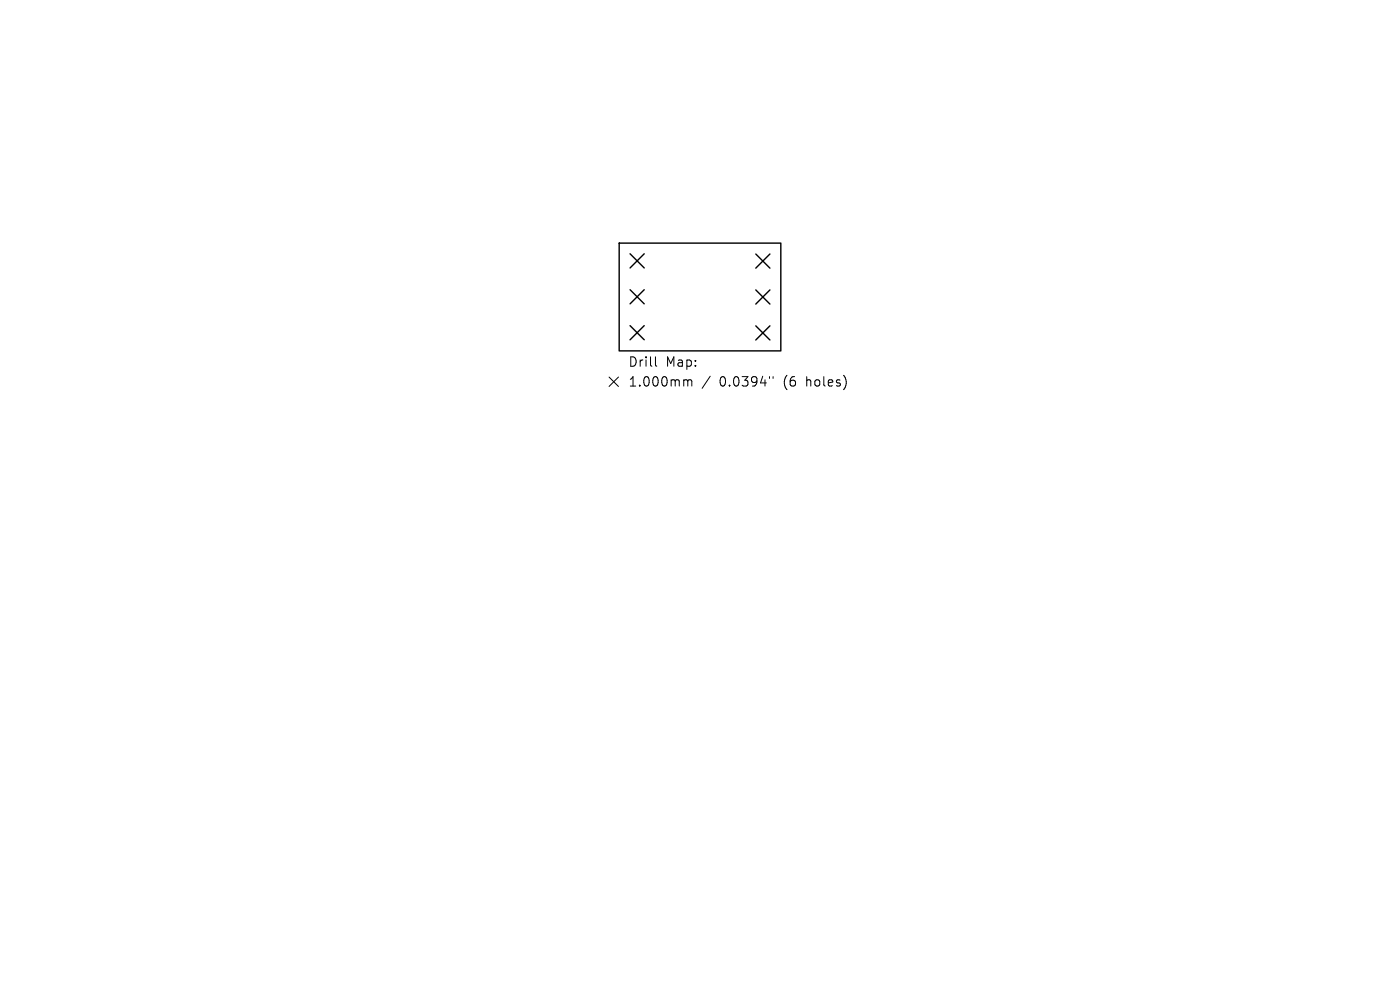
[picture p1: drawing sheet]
<svg xmlns="http://www.w3.org/2000/svg" width="297mm" height="210mm" viewBox="0 0 297 210" stroke-linecap="round" stroke-linejoin="round" font-family="sans-serif">
<defs><g id="words">
<g font-size="2.8">
<text x="133.2" y="78.1">Drill</text>
<text x="133.2" y="82.3">1.000mm</text>
<text x="141.2" y="78.1">Map:</text>
<text x="152.7" y="82.3">0.0394&quot;</text>
<text x="166.4" y="82.3">(6</text>
<text x="171.3" y="82.3">holes)</text>
</g>
</g></defs>
<g fill="none" stroke="#000" stroke-width=".3">
<path d="M131.4 51.6h34.2v22.8h-34.2zM133.7 53.8l3 3M136.7 53.8l-3 3M160.3 53.9l3 3M163.3 53.9l-3 3M133.7 61.5l3 3M133.7 69.1l3 3M136.7 61.5l-3 3M136.7 69.1l-3 3M160.3 61.5l3 3M160.3 69.1l3 3M163.3 61.5l-3 3"/>
<path d="M163.3 69.1l-3 3"/>
</g>
<path d="M129.2 80l2 2M131.2 80l-2 2M139.1 75.7v1.7l.2 .3M150.7 79.8l-1.7 2.6M163.2 79.9v.4M164 79.9v.4M145.3 80.6l.5 .1 .1 .1M145.9 80.8l.3-.2 .5 .1 .1 1.2M145.9 80.8v1.1" fill="none" stroke="#000" stroke-width=".21"/>
<use href="#words"/>
</svg>
